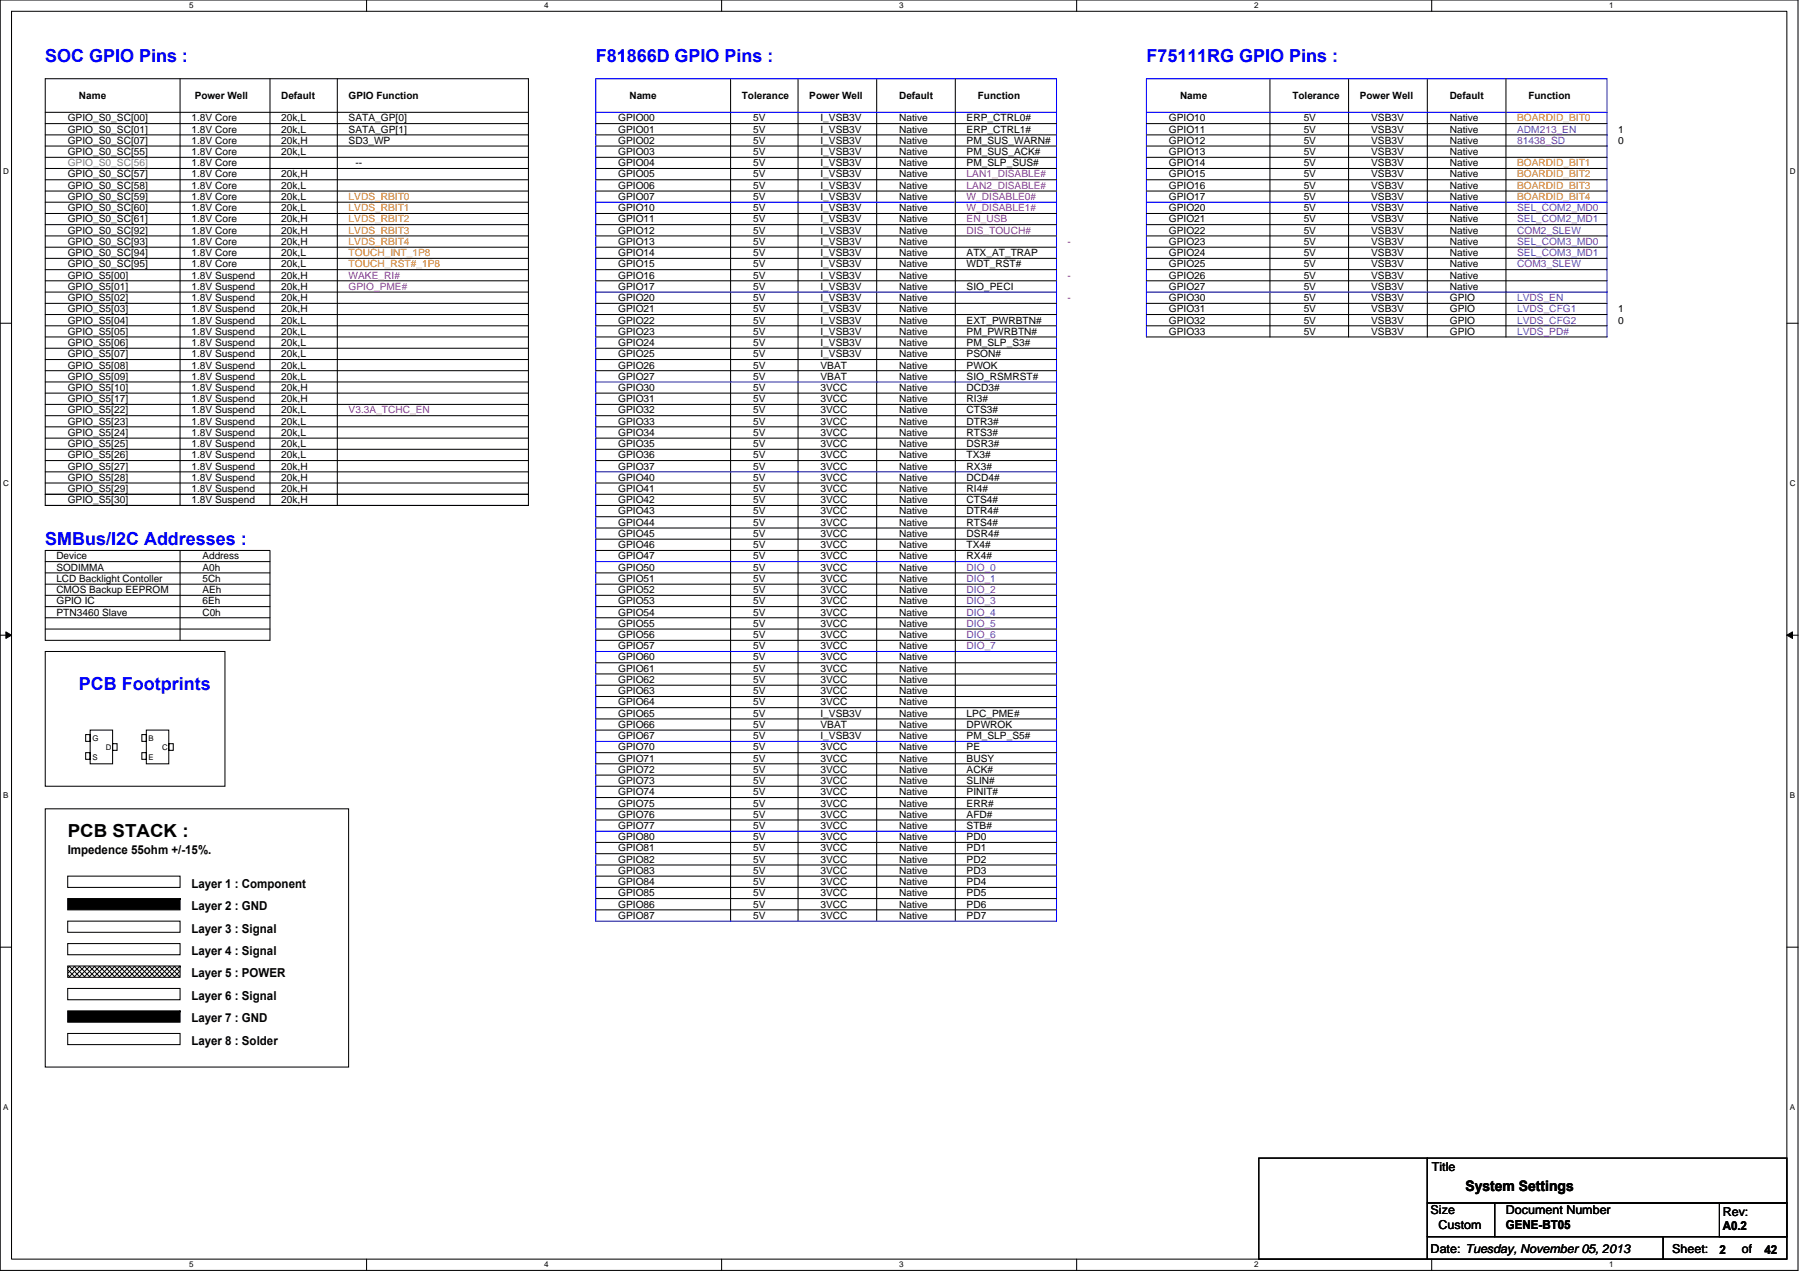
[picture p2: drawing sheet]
<svg xmlns="http://www.w3.org/2000/svg" width="297mm" height="210mm" viewBox="0 0 297 210" stroke-linecap="round" stroke-linejoin="round" font-family="sans-serif">
<defs><g id="words">
<g font-size="3" fill="#00f">
<text x="7.5" y="10.2">SOC GPIO Pins :</text>
<text x="98.3" y="10.2">F81866D GPIO Pins :</text>
<text x="189.2" y="10.2">F75111RG GPIO Pins :</text>
<text x="7.5" y="89.9">SMBus/I2C Addresses :</text>
<text x="13" y="114">PCB Footprints</text>
</g>
<text font-size="3" x="11.2" y="138.1">PCB STACK :</text>
<text font-size="2.4" x="241.8" y="196.6">System Settings</text>
<g font-size="2">
<text x="11.2" y="140.9">Impedence 55ohm +/-15%.</text>
<text x="31.6" y="146.5">Layer 1 : Component</text>
<text x="31.6" y="153.9">Layer 3 : Signal</text>
<text x="31.6" y="150.2">Layer 2 : GND</text>
<text x="31.6" y="161.4">Layer 5 : POWER</text>
<text x="31.6" y="157.6">Layer 4 : Signal</text>
<text x="31.6" y="165.1">Layer 6 : Signal</text>
<text x="31.6" y="172.5">Layer 8 : Solder</text>
<text x="31.6" y="168.8">Layer 7 : GND</text>
<text x="236.3" y="193.4">Title</text>
<text x="236.1" y="200.4">Size</text>
<text x="237.4" y="202.8">Custom</text>
<text x="248.5" y="200.4">Document Number</text>
<text x="248.5" y="202.9">GENE-BT05</text>
<text x="284.3" y="200.8">Rev:</text>
<text x="284.3" y="203.1">A0.2</text>
<text x="236.1" y="206.9">Date: Tuesday, November 05, 2013</text>
<text x="275.9" y="206.9">Sheet:</text>
<text x="283.7" y="207">2</text>
<text x="287.4" y="206.9">of</text>
<text x="291.2" y="207">42</text>
</g>
<g font-size="1.7">
<text x="13" y="16.4">Name</text>
<text x="32.1" y="16.4">Power Well</text>
<text x="46.4" y="16.4">Default</text>
<text x="57.5" y="16.4">GPIO Function</text>
<text x="103.9" y="16.4">Name</text>
<text x="122.4" y="16.4">Tolerance</text>
<text x="133.6" y="16.4">Power Well</text>
<text x="148.4" y="16.4">Default</text>
<text x="161.4" y="16.4">Function</text>
<text x="194.7" y="16.4">Name</text>
<text x="213.3" y="16.4">Tolerance</text>
<text x="224.4" y="16.4">Power Well</text>
<text x="239.2" y="16.4">Default</text>
<text x="252.2" y="16.4">Function</text>
<text x="11.2" y="20">GPIO_S0_SC[00]</text>
<text x="11.2" y="21.9">GPIO_S0_SC[01]</text>
<text x="11.2" y="23.7">GPIO_S0_SC[07]</text>
<text x="31.6" y="20">1.8V Core</text>
<text x="31.6" y="21.9">1.8V Core</text>
<text x="31.6" y="23.7">1.8V Core</text>
<text x="46.4" y="20">20k,L</text>
<text x="46.4" y="21.9">20k,L</text>
<text x="46.4" y="23.7">20k,H</text>
<text x="57.5" y="20">SATA_GP[0]</text>
<text x="57.5" y="21.9">SATA_GP[1]</text>
<text x="57.5" y="23.7">SD3_WP</text>
<text x="102" y="20">GPIO00</text>
<text x="102" y="21.9">GPIO01</text>
<text x="102" y="23.7">GPIO02</text>
<text x="124.3" y="20">5V</text>
<text x="124.3" y="21.9">5V</text>
<text x="124.3" y="23.7">5V</text>
<text x="135.4" y="21.9">I_VSB3V</text>
<text x="135.4" y="23.7">I_VSB3V</text>
<text x="135.4" y="20">I_VSB3V</text>
<text x="148.4" y="23.7">Native</text>
<text x="148.4" y="21.9">Native</text>
<text x="148.4" y="20">Native</text>
<text x="159.5" y="20">ERP_CTRL0#</text>
<text x="159.5" y="23.7">PM_SUS_WARN#</text>
<text x="159.5" y="21.9">ERP_CTRL1#</text>
<text x="192.9" y="20">GPIO10</text>
<text x="192.9" y="21.9">GPIO11</text>
<text x="192.9" y="23.7">GPIO12</text>
<text x="215.1" y="20">5V</text>
<text x="215.1" y="21.9">5V</text>
<text x="215.1" y="23.7">5V</text>
<text x="226.3" y="21.9">VSB3V</text>
<text x="226.3" y="23.7">VSB3V</text>
<text x="226.3" y="20">VSB3V</text>
<text x="239.2" y="23.7">Native</text>
<text x="239.2" y="21.9">Native</text>
<text x="239.2" y="20">Native</text>
<text x="267.1" y="21.9">1</text>
<text x="267.1" y="23.7">0</text>
<text x="11.2" y="25.6">GPIO_S0_SC[55]</text>
<text x="11.2" y="29.3">GPIO_S0_SC[57]</text>
<text x="31.6" y="25.6">1.8V Core</text>
<text x="31.6" y="27.5">1.8V Core</text>
<text x="31.6" y="29.3">1.8V Core</text>
<text x="46.4" y="25.6">20k,L</text>
<text x="46.4" y="29.3">20k,H</text>
<text x="58.6" y="27.5">--</text>
<text x="102" y="25.6">GPIO03</text>
<text x="102" y="27.5">GPIO04</text>
<text x="102" y="29.3">GPIO05</text>
<text x="124.3" y="27.5">5V</text>
<text x="124.3" y="29.3">5V</text>
<text x="124.3" y="25.6">5V</text>
<text x="135.4" y="25.6">I_VSB3V</text>
<text x="135.4" y="27.5">I_VSB3V</text>
<text x="135.4" y="29.3">I_VSB3V</text>
<text x="148.4" y="25.6">Native</text>
<text x="148.4" y="29.3">Native</text>
<text x="148.4" y="27.5">Native</text>
<text x="159.5" y="25.6">PM_SUS_ACK#</text>
<text x="159.5" y="27.5">PM_SLP_SUS#</text>
<text x="192.9" y="25.6">GPIO13</text>
<text x="192.9" y="27.5">GPIO14</text>
<text x="192.9" y="29.3">GPIO15</text>
<text x="215.1" y="25.6">5V</text>
<text x="215.1" y="27.5">5V</text>
<text x="215.1" y="29.3">5V</text>
<text x="226.3" y="25.6">VSB3V</text>
<text x="226.3" y="27.5">VSB3V</text>
<text x="226.3" y="29.3">VSB3V</text>
<text x="239.2" y="25.6">Native</text>
<text x="239.2" y="29.3">Native</text>
<text x="239.2" y="27.5">Native</text>
<text x="11.2" y="31.2">GPIO_S0_SC[58]</text>
<text x="11.2" y="33">GPIO_S0_SC[59]</text>
<text x="11.2" y="34.9">GPIO_S0_SC[60]</text>
<text x="31.6" y="31.2">1.8V Core</text>
<text x="31.6" y="33">1.8V Core</text>
<text x="31.6" y="34.9">1.8V Core</text>
<text x="46.4" y="31.2">20k,L</text>
<text x="46.4" y="33">20k,L</text>
<text x="46.4" y="34.9">20k,L</text>
<text x="102" y="31.2">GPIO06</text>
<text x="102" y="33">GPIO07</text>
<text x="102" y="34.9">GPIO10</text>
<text x="124.3" y="31.2">5V</text>
<text x="124.3" y="33">5V</text>
<text x="124.3" y="34.9">5V</text>
<text x="135.4" y="34.9">I_VSB3V</text>
<text x="135.4" y="31.2">I_VSB3V</text>
<text x="135.4" y="33">I_VSB3V</text>
<text x="148.4" y="33">Native</text>
<text x="148.4" y="31.2">Native</text>
<text x="148.4" y="34.9">Native</text>
<text x="192.9" y="31.2">GPIO16</text>
<text x="192.9" y="33">GPIO17</text>
<text x="192.9" y="34.9">GPIO20</text>
<text x="215.1" y="31.2">5V</text>
<text x="215.1" y="33">5V</text>
<text x="215.1" y="34.9">5V</text>
<text x="226.3" y="31.2">VSB3V</text>
<text x="226.3" y="33">VSB3V</text>
<text x="226.3" y="34.9">VSB3V</text>
<text x="239.2" y="33">Native</text>
<text x="239.2" y="31.2">Native</text>
<text x="239.2" y="34.9">Native</text>
<text x="11.2" y="36.7">GPIO_S0_SC[61]</text>
<text x="11.2" y="38.6">GPIO_S0_SC[92]</text>
<text x="11.2" y="40.4">GPIO_S0_SC[93]</text>
<text x="31.6" y="36.7">1.8V Core</text>
<text x="31.6" y="38.6">1.8V Core</text>
<text x="31.6" y="40.4">1.8V Core</text>
<text x="46.4" y="36.7">20k,H</text>
<text x="46.4" y="38.6">20k,H</text>
<text x="46.4" y="40.4">20k,H</text>
<text x="102" y="36.7">GPIO11</text>
<text x="102" y="38.6">GPIO12</text>
<text x="102" y="40.4">GPIO13</text>
<text x="124.3" y="36.7">5V</text>
<text x="124.3" y="40.4">5V</text>
<text x="124.3" y="38.6">5V</text>
<text x="135.4" y="36.7">I_VSB3V</text>
<text x="135.4" y="38.6">I_VSB3V</text>
<text x="135.4" y="40.4">I_VSB3V</text>
<text x="148.4" y="38.6">Native</text>
<text x="148.4" y="40.4">Native</text>
<text x="148.4" y="36.7">Native</text>
<text x="192.9" y="36.7">GPIO21</text>
<text x="192.9" y="38.6">GPIO22</text>
<text x="192.9" y="40.4">GPIO23</text>
<text x="215.1" y="36.7">5V</text>
<text x="215.1" y="40.4">5V</text>
<text x="215.1" y="38.6">5V</text>
<text x="226.3" y="36.7">VSB3V</text>
<text x="226.3" y="38.6">VSB3V</text>
<text x="226.3" y="40.4">VSB3V</text>
<text x="239.2" y="38.6">Native</text>
<text x="239.2" y="40.4">Native</text>
<text x="239.2" y="36.7">Native</text>
<text x="11.2" y="46">GPIO_S5[00]</text>
<text x="11.2" y="47.8">GPIO_S5[01]</text>
<text x="11.2" y="42.3">GPIO_S0_SC[94]</text>
<text x="11.2" y="44.1">GPIO_S0_SC[95]</text>
<text x="31.6" y="46">1.8V Suspend</text>
<text x="31.6" y="47.8">1.8V Suspend</text>
<text x="31.6" y="42.3">1.8V Core</text>
<text x="31.6" y="44.1">1.8V Core</text>
<text x="46.4" y="46">20k,H</text>
<text x="46.4" y="47.8">20k,H</text>
<text x="46.4" y="42.3">20k,L</text>
<text x="46.4" y="44.1">20k,L</text>
<text x="102" y="42.3">GPIO14</text>
<text x="102" y="44.1">GPIO15</text>
<text x="102" y="46">GPIO16</text>
<text x="102" y="47.8">GPIO17</text>
<text x="124.3" y="42.3">5V</text>
<text x="124.3" y="44.1">5V</text>
<text x="124.3" y="47.8">5V</text>
<text x="124.3" y="46">5V</text>
<text x="135.4" y="42.3">I_VSB3V</text>
<text x="135.4" y="44.1">I_VSB3V</text>
<text x="135.4" y="46">I_VSB3V</text>
<text x="135.4" y="47.8">I_VSB3V</text>
<text x="148.4" y="46">Native</text>
<text x="148.4" y="44.1">Native</text>
<text x="148.4" y="42.3">Native</text>
<text x="148.4" y="47.8">Native</text>
<text x="159.5" y="47.8">SIO_PECI</text>
<text x="159.5" y="42.3">ATX_AT_TRAP</text>
<text x="159.5" y="44.1">WDT_RST#</text>
<text x="192.9" y="42.3">GPIO24</text>
<text x="192.9" y="44.1">GPIO25</text>
<text x="192.9" y="46">GPIO26</text>
<text x="192.9" y="47.8">GPIO27</text>
<text x="215.1" y="42.3">5V</text>
<text x="215.1" y="44.1">5V</text>
<text x="215.1" y="47.8">5V</text>
<text x="215.1" y="46">5V</text>
<text x="226.3" y="42.3">VSB3V</text>
<text x="226.3" y="44.1">VSB3V</text>
<text x="226.3" y="46">VSB3V</text>
<text x="226.3" y="47.8">VSB3V</text>
<text x="239.2" y="47.8">Native</text>
<text x="239.2" y="46">Native</text>
<text x="239.2" y="44.1">Native</text>
<text x="239.2" y="42.3">Native</text>
<text x="11.2" y="49.7">GPIO_S5[02]</text>
<text x="11.2" y="51.6">GPIO_S5[03]</text>
<text x="11.2" y="53.4">GPIO_S5[04]</text>
<text x="31.6" y="51.6">1.8V Suspend</text>
<text x="31.6" y="49.7">1.8V Suspend</text>
<text x="31.6" y="53.4">1.8V Suspend</text>
<text x="46.4" y="49.7">20k,H</text>
<text x="46.4" y="51.6">20k,H</text>
<text x="46.4" y="53.4">20k,L</text>
<text x="102" y="49.7">GPIO20</text>
<text x="102" y="51.6">GPIO21</text>
<text x="102" y="53.4">GPIO22</text>
<text x="124.3" y="49.7">5V</text>
<text x="124.3" y="51.6">5V</text>
<text x="124.3" y="53.4">5V</text>
<text x="135.4" y="49.7">I_VSB3V</text>
<text x="135.4" y="51.6">I_VSB3V</text>
<text x="135.4" y="53.4">I_VSB3V</text>
<text x="148.4" y="51.6">Native</text>
<text x="148.4" y="49.7">Native</text>
<text x="148.4" y="53.4">Native</text>
<text x="159.5" y="53.4">EXT_PWRBTN#</text>
<text x="192.9" y="49.7">GPIO30</text>
<text x="192.9" y="51.6">GPIO31</text>
<text x="192.9" y="53.4">GPIO32</text>
<text x="215.1" y="49.7">5V</text>
<text x="215.1" y="51.6">5V</text>
<text x="215.1" y="53.4">5V</text>
<text x="226.3" y="49.7">VSB3V</text>
<text x="226.3" y="51.6">VSB3V</text>
<text x="226.3" y="53.4">VSB3V</text>
<text x="239.2" y="51.6">GPIO</text>
<text x="239.2" y="53.4">GPIO</text>
<text x="239.2" y="49.7">GPIO</text>
<text x="267.1" y="51.6">1</text>
<text x="267.1" y="53.4">0</text>
<text x="11.2" y="55.3">GPIO_S5[05]</text>
<text x="11.2" y="57.1">GPIO_S5[06]</text>
<text x="11.2" y="59">GPIO_S5[07]</text>
<text x="31.6" y="55.3">1.8V Suspend</text>
<text x="31.6" y="57.1">1.8V Suspend</text>
<text x="31.6" y="59">1.8V Suspend</text>
<text x="46.4" y="55.3">20k,L</text>
<text x="46.4" y="57.1">20k,L</text>
<text x="46.4" y="59">20k,L</text>
<text x="102" y="55.3">GPIO23</text>
<text x="102" y="57.1">GPIO24</text>
<text x="102" y="59">GPIO25</text>
<text x="124.3" y="55.3">5V</text>
<text x="124.3" y="57.1">5V</text>
<text x="124.3" y="59">5V</text>
<text x="135.4" y="55.3">I_VSB3V</text>
<text x="135.4" y="57.1">I_VSB3V</text>
<text x="135.4" y="59">I_VSB3V</text>
<text x="148.4" y="55.3">Native</text>
<text x="148.4" y="57.1">Native</text>
<text x="148.4" y="59">Native</text>
<text x="159.5" y="59">PSON#</text>
<text x="159.5" y="57.1">PM_SLP_S3#</text>
<text x="159.5" y="55.3">PM_PWRBTN#</text>
<text x="192.9" y="55.3">GPIO33</text>
<text x="215.1" y="55.3">5V</text>
<text x="226.3" y="55.3">VSB3V</text>
<text x="239.2" y="55.3">GPIO</text>
<text x="11.2" y="60.8">GPIO_S5[08]</text>
<text x="11.2" y="62.7">GPIO_S5[09]</text>
<text x="11.2" y="64.5">GPIO_S5[10]</text>
<text x="31.6" y="64.5">1.8V Suspend</text>
<text x="31.6" y="62.7">1.8V Suspend</text>
<text x="31.6" y="60.8">1.8V Suspend</text>
<text x="46.4" y="60.8">20k,L</text>
<text x="46.4" y="62.7">20k,L</text>
<text x="46.4" y="64.5">20k,H</text>
<text x="102" y="60.8">GPIO26</text>
<text x="102" y="62.7">GPIO27</text>
<text x="102" y="64.5">GPIO30</text>
<text x="124.3" y="60.8">5V</text>
<text x="124.3" y="62.7">5V</text>
<text x="124.3" y="64.5">5V</text>
<text x="135.4" y="62.7">VBAT</text>
<text x="135.4" y="60.8">VBAT</text>
<text x="135.4" y="64.5">3VCC</text>
<text x="148.4" y="60.8">Native</text>
<text x="148.4" y="62.7">Native</text>
<text x="148.4" y="64.5">Native</text>
<text x="159.5" y="62.7">SIO_RSMRST#</text>
<text x="159.5" y="60.8">PWOK</text>
<text x="159.5" y="64.5">DCD3#</text>
<text x="11.2" y="66.4">GPIO_S5[17]</text>
<text x="11.2" y="68.2">GPIO_S5[22]</text>
<text x="11.2" y="70.1">GPIO_S5[23]</text>
<text x="11.2" y="71.9">GPIO_S5[24]</text>
<text x="31.6" y="68.2">1.8V Suspend</text>
<text x="31.6" y="70.1">1.8V Suspend</text>
<text x="31.6" y="66.4">1.8V Suspend</text>
<text x="31.6" y="71.9">1.8V Suspend</text>
<text x="46.4" y="66.4">20k,H</text>
<text x="46.4" y="68.2">20k,L</text>
<text x="46.4" y="70.1">20k,L</text>
<text x="46.4" y="71.9">20k,L</text>
<text x="102" y="66.4">GPIO31</text>
<text x="102" y="68.2">GPIO32</text>
<text x="102" y="70.1">GPIO33</text>
<text x="102" y="71.9">GPIO34</text>
<text x="124.3" y="66.4">5V</text>
<text x="124.3" y="68.2">5V</text>
<text x="124.3" y="70.1">5V</text>
<text x="124.3" y="71.9">5V</text>
<text x="135.4" y="66.4">3VCC</text>
<text x="135.4" y="68.2">3VCC</text>
<text x="135.4" y="70.1">3VCC</text>
<text x="135.4" y="71.9">3VCC</text>
<text x="148.4" y="66.4">Native</text>
<text x="148.4" y="68.2">Native</text>
<text x="148.4" y="70.1">Native</text>
<text x="148.4" y="71.9">Native</text>
<text x="159.5" y="68.2">CTS3#</text>
<text x="159.5" y="66.4">RI3#</text>
<text x="159.5" y="71.9">RTS3#</text>
<text x="159.5" y="70.1">DTR3#</text>
<text x="11.2" y="73.8">GPIO_S5[25]</text>
<text x="11.2" y="75.6">GPIO_S5[26]</text>
<text x="11.2" y="77.5">GPIO_S5[27]</text>
<text x="31.6" y="73.8">1.8V Suspend</text>
<text x="31.6" y="75.6">1.8V Suspend</text>
<text x="31.6" y="77.5">1.8V Suspend</text>
<text x="46.4" y="73.8">20k,L</text>
<text x="46.4" y="75.6">20k,L</text>
<text x="46.4" y="77.5">20k,H</text>
<text x="102" y="73.8">GPIO35</text>
<text x="102" y="75.6">GPIO36</text>
<text x="102" y="77.5">GPIO37</text>
<text x="124.3" y="77.5">5V</text>
<text x="124.3" y="73.8">5V</text>
<text x="124.3" y="75.6">5V</text>
<text x="135.4" y="73.8">3VCC</text>
<text x="135.4" y="77.5">3VCC</text>
<text x="135.4" y="75.6">3VCC</text>
<text x="148.4" y="75.6">Native</text>
<text x="148.4" y="73.8">Native</text>
<text x="148.4" y="77.5">Native</text>
<text x="159.5" y="73.8">DSR3#</text>
<text x="159.5" y="75.6">TX3#</text>
<text x="159.5" y="77.5">RX3#</text>
<text x="11.2" y="79.4">GPIO_S5[28]</text>
<text x="11.2" y="81.2">GPIO_S5[29]</text>
<text x="11.2" y="83.1">GPIO_S5[30]</text>
<text x="31.6" y="79.4">1.8V Suspend</text>
<text x="31.6" y="81.2">1.8V Suspend</text>
<text x="31.6" y="83.1">1.8V Suspend</text>
<text x="46.4" y="79.4">20k,H</text>
<text x="46.4" y="81.2">20k,H</text>
<text x="46.4" y="83.1">20k,H</text>
<text x="102" y="79.4">GPIO40</text>
<text x="102" y="81.2">GPIO41</text>
<text x="102" y="83.1">GPIO42</text>
<text x="124.3" y="79.4">5V</text>
<text x="124.3" y="81.2">5V</text>
<text x="124.3" y="83.1">5V</text>
<text x="135.4" y="79.4">3VCC</text>
<text x="135.4" y="81.2">3VCC</text>
<text x="135.4" y="83.1">3VCC</text>
<text x="148.4" y="79.4">Native</text>
<text x="148.4" y="81.2">Native</text>
<text x="148.4" y="83.1">Native</text>
<text x="159.5" y="79.4">DCD4#</text>
<text x="159.5" y="83.1">CTS4#</text>
<text x="159.5" y="81.2">RI4#</text>
<text x="102" y="84.9">GPIO43</text>
<text x="102" y="86.8">GPIO44</text>
<text x="102" y="88.6">GPIO45</text>
<text x="124.3" y="84.9">5V</text>
<text x="124.3" y="86.8">5V</text>
<text x="124.3" y="88.6">5V</text>
<text x="135.4" y="84.9">3VCC</text>
<text x="135.4" y="86.8">3VCC</text>
<text x="135.4" y="88.6">3VCC</text>
<text x="148.4" y="84.9">Native</text>
<text x="148.4" y="86.8">Native</text>
<text x="148.4" y="88.6">Native</text>
<text x="159.5" y="84.9">DTR4#</text>
<text x="159.5" y="88.6">DSR4#</text>
<text x="159.5" y="86.8">RTS4#</text>
<text x="9.3" y="94.2">SODIMMA</text>
<text x="9.3" y="92.4">Device</text>
<text x="33.4" y="92.4">Address</text>
<text x="33.4" y="94.2">A0h</text>
<text x="102" y="90.5">GPIO46</text>
<text x="102" y="92.4">GPIO47</text>
<text x="102" y="94.2">GPIO50</text>
<text x="124.3" y="90.5">5V</text>
<text x="124.3" y="92.4">5V</text>
<text x="124.3" y="94.2">5V</text>
<text x="135.4" y="90.5">3VCC</text>
<text x="135.4" y="92.4">3VCC</text>
<text x="135.4" y="94.2">3VCC</text>
<text x="148.4" y="90.5">Native</text>
<text x="148.4" y="92.4">Native</text>
<text x="148.4" y="94.2">Native</text>
<text x="159.5" y="90.5">TX4#</text>
<text x="159.5" y="92.4">RX4#</text>
<text x="9.3" y="96.1">LCD Backlight Contoller</text>
<text x="9.3" y="97.9">CMOS Backup EEPROM</text>
<text x="9.3" y="101.6">PTN3460 Slave</text>
<text x="9.3" y="99.8">GPIO IC</text>
<text x="33.4" y="99.8">6Eh</text>
<text x="33.4" y="101.6">C0h</text>
<text x="33.4" y="96.1">5Ch</text>
<text x="33.4" y="97.9">AEh</text>
<text x="102" y="96.1">GPIO51</text>
<text x="102" y="97.9">GPIO52</text>
<text x="102" y="99.8">GPIO53</text>
<text x="102" y="101.6">GPIO54</text>
<text x="124.3" y="96.1">5V</text>
<text x="124.3" y="97.9">5V</text>
<text x="124.3" y="101.6">5V</text>
<text x="124.3" y="99.8">5V</text>
<text x="135.4" y="96.1">3VCC</text>
<text x="135.4" y="97.9">3VCC</text>
<text x="135.4" y="99.8">3VCC</text>
<text x="135.4" y="101.6">3VCC</text>
<text x="148.4" y="97.9">Native</text>
<text x="148.4" y="96.1">Native</text>
<text x="148.4" y="99.8">Native</text>
<text x="148.4" y="101.6">Native</text>
<text x="102" y="103.5">GPIO55</text>
<text x="102" y="105.3">GPIO56</text>
<text x="102" y="107.2">GPIO57</text>
<text x="124.3" y="103.5">5V</text>
<text x="124.3" y="105.3">5V</text>
<text x="124.3" y="107.2">5V</text>
<text x="135.4" y="103.5">3VCC</text>
<text x="135.4" y="105.3">3VCC</text>
<text x="135.4" y="107.2">3VCC</text>
<text x="148.4" y="103.5">Native</text>
<text x="148.4" y="105.3">Native</text>
<text x="148.4" y="107.2">Native</text>
<text x="102" y="109">GPIO60</text>
<text x="102" y="110.9">GPIO61</text>
<text x="102" y="112.7">GPIO62</text>
<text x="124.3" y="109">5V</text>
<text x="124.3" y="112.7">5V</text>
<text x="124.3" y="110.9">5V</text>
<text x="135.4" y="109">3VCC</text>
<text x="135.4" y="110.9">3VCC</text>
<text x="135.4" y="112.7">3VCC</text>
<text x="148.4" y="109">Native</text>
<text x="148.4" y="110.9">Native</text>
<text x="148.4" y="112.7">Native</text>
<text x="102" y="114.6">GPIO63</text>
<text x="102" y="116.5">GPIO64</text>
<text x="102" y="118.3">GPIO65</text>
<text x="124.3" y="114.6">5V</text>
<text x="124.3" y="116.5">5V</text>
<text x="124.3" y="118.3">5V</text>
<text x="135.4" y="114.6">3VCC</text>
<text x="135.4" y="116.5">3VCC</text>
<text x="135.4" y="118.3">I_VSB3V</text>
<text x="148.4" y="114.6">Native</text>
<text x="148.4" y="116.5">Native</text>
<text x="148.4" y="118.3">Native</text>
<text x="159.5" y="118.3">LPC_PME#</text>
<text x="102" y="120.2">GPIO66</text>
<text x="102" y="122">GPIO67</text>
<text x="102" y="123.9">GPIO70</text>
<text x="102" y="125.7">GPIO71</text>
<text x="124.3" y="120.2">5V</text>
<text x="124.3" y="123.9">5V</text>
<text x="124.3" y="125.7">5V</text>
<text x="124.3" y="122">5V</text>
<text x="135.4" y="120.2">VBAT</text>
<text x="135.4" y="122">I_VSB3V</text>
<text x="135.4" y="123.9">3VCC</text>
<text x="135.4" y="125.7">3VCC</text>
<text x="148.4" y="120.2">Native</text>
<text x="148.4" y="122">Native</text>
<text x="148.4" y="123.9">Native</text>
<text x="148.4" y="125.7">Native</text>
<text x="159.5" y="123.9">PE</text>
<text x="159.5" y="122">PM_SLP_S5#</text>
<text x="159.5" y="120.2">DPWROK</text>
<text x="159.5" y="125.7">BUSY</text>
<text x="102" y="127.6">GPIO72</text>
<text x="102" y="129.4">GPIO73</text>
<text x="102" y="131.3">GPIO74</text>
<text x="124.3" y="127.6">5V</text>
<text x="124.3" y="129.4">5V</text>
<text x="124.3" y="131.3">5V</text>
<text x="135.4" y="127.6">3VCC</text>
<text x="135.4" y="129.4">3VCC</text>
<text x="135.4" y="131.3">3VCC</text>
<text x="148.4" y="127.6">Native</text>
<text x="148.4" y="129.4">Native</text>
<text x="148.4" y="131.3">Native</text>
<text x="159.5" y="131.3">PINIT#</text>
<text x="159.5" y="129.4">SLIN#</text>
<text x="159.5" y="127.6">ACK#</text>
<text x="102" y="133.1">GPIO75</text>
<text x="102" y="135">GPIO76</text>
<text x="102" y="136.8">GPIO77</text>
<text x="124.3" y="135">5V</text>
<text x="124.3" y="133.1">5V</text>
<text x="124.3" y="136.8">5V</text>
<text x="135.4" y="135">3VCC</text>
<text x="135.4" y="133.1">3VCC</text>
<text x="135.4" y="136.8">3VCC</text>
<text x="148.4" y="133.1">Native</text>
<text x="148.4" y="135">Native</text>
<text x="148.4" y="136.8">Native</text>
<text x="159.5" y="136.8">STB#</text>
<text x="159.5" y="135">AFD#</text>
<text x="159.5" y="133.1">ERR#</text>
<text x="102" y="138.7">GPIO80</text>
<text x="102" y="140.5">GPIO81</text>
<text x="102" y="142.4">GPIO82</text>
<text x="124.3" y="138.7">5V</text>
<text x="124.3" y="140.5">5V</text>
<text x="124.3" y="142.4">5V</text>
<text x="135.4" y="138.7">3VCC</text>
<text x="135.4" y="140.5">3VCC</text>
<text x="135.4" y="142.4">3VCC</text>
<text x="148.4" y="138.7">Native</text>
<text x="148.4" y="140.5">Native</text>
<text x="148.4" y="142.4">Native</text>
<text x="159.5" y="138.7">PD0</text>
<text x="159.5" y="142.4">PD2</text>
<text x="159.5" y="140.5">PD1</text>
<text x="102" y="144.3">GPIO83</text>
<text x="102" y="146.1">GPIO84</text>
<text x="102" y="148">GPIO85</text>
<text x="102" y="149.8">GPIO86</text>
<text x="124.3" y="144.3">5V</text>
<text x="124.3" y="146.1">5V</text>
<text x="124.3" y="149.8">5V</text>
<text x="124.3" y="148">5V</text>
<text x="135.4" y="144.3">3VCC</text>
<text x="135.4" y="146.1">3VCC</text>
<text x="135.4" y="149.8">3VCC</text>
<text x="135.4" y="148">3VCC</text>
<text x="148.4" y="144.3">Native</text>
<text x="148.4" y="146.1">Native</text>
<text x="148.4" y="148">Native</text>
<text x="148.4" y="149.8">Native</text>
<text x="159.5" y="146.1">PD4</text>
<text x="159.5" y="144.3">PD3</text>
<text x="159.5" y="149.8">PD6</text>
<text x="159.5" y="148">PD5</text>
<text x="102" y="151.7">GPIO87</text>
<text x="124.3" y="151.7">5V</text>
<text x="135.4" y="151.7">3VCC</text>
<text x="148.4" y="151.7">Native</text>
<text x="159.5" y="151.7">PD7</text>
</g>
<g font-size="1.7" fill="#8000ff">
<text x="250.4" y="21.9">ADM213_EN</text>
<text x="250.4" y="23.7">81438_SD</text>
<text x="250.4" y="34.9">SEL_COM2_MD0</text>
<text x="250.4" y="36.7">SEL_COM2_MD1</text>
<text x="250.4" y="38.6">COM2_SLEW</text>
<text x="250.4" y="40.4">SEL_COM3_MD0</text>
<text x="250.4" y="42.3">SEL_COM3_MD1</text>
<text x="250.4" y="44.1">COM3_SLEW</text>
<text x="250.4" y="49.7">LVDS_EN</text>
<text x="250.4" y="51.6">LVDS_CFG1</text>
<text x="250.4" y="53.4">LVDS_CFG2</text>
<text x="250.4" y="55.3">LVDS_PD#</text>
<text x="159.5" y="94.2">DIO_0</text>
<text x="159.5" y="96.1">DIO_1</text>
<text x="159.5" y="97.9">DIO_2</text>
<text x="159.5" y="99.8">DIO_3</text>
<text x="159.5" y="101.6">DIO_4</text>
<text x="159.5" y="103.5">DIO_5</text>
<text x="159.5" y="105.3">DIO_6</text>
<text x="159.5" y="107.2">DIO_7</text>
</g>
<g font-size="1.7" fill="#ff8000">
<text x="250.4" y="20">BOARDID_BIT0</text>
<text x="250.4" y="27.5">BOARDID_BIT1</text>
<text x="250.4" y="29.3">BOARDID_BIT2</text>
<text x="57.5" y="33">LVDS_RBIT0</text>
<text x="57.5" y="34.9">LVDS_RBIT1</text>
<text x="250.4" y="31.2">BOARDID_BIT3</text>
<text x="250.4" y="33">BOARDID_BIT4</text>
<text x="57.5" y="36.7">LVDS_RBIT2</text>
<text x="57.5" y="38.6">LVDS_RBIT3</text>
<text x="57.5" y="40.4">LVDS_RBIT4</text>
<text x="57.5" y="42.3">TOUCH_INT_1P8</text>
<text x="57.5" y="44.1">TOUCH_RST#_1P8</text>
</g>
<text font-size="1.7" fill="#808080" x="11.2" y="27.5">GPIO_S0_SC[56]</text>
<g font-size="1.7" fill="#ff0080">
<text x="159.5" y="29.3">LAN1_DISABLE#</text>
<text x="159.5" y="33">W_DISABLE0#</text>
<text x="159.5" y="34.9">W_DISABLE1#</text>
<text x="159.5" y="31.2">LAN2_DISABLE#</text>
<text x="159.5" y="36.7">EN_USB</text>
<text x="159.5" y="38.6">DIS_TOUCH#</text>
<text x="176.2" y="40.4">-</text>
<text x="57.5" y="47.8">GPIO_PME#</text>
<text x="57.5" y="46">WAKE_RI#</text>
<text x="176.2" y="46">-</text>
<text x="176.2" y="49.7">-</text>
<text x="57.5" y="68.2">V3.3A_TCHC_EN</text>
</g>
<g font-size="1.3">
<text x="31.2" y="1.4">5</text>
<text x="89.8" y="1.4">4</text>
<text x="148.4" y="1.4">3</text>
<text x="207" y="1.4">2</text>
<text x="265.6" y="1.4">1</text>
<text x=".5" y="28.8">D</text>
<text x="295.3" y="28.8">D</text>
<text x=".5" y="80.3">C</text>
<text x="295.3" y="80.3">C</text>
<text x="15.3" y="122.3">G</text>
<text x="15.3" y="125.4">S</text>
<text x="17.5" y="123.7">D</text>
<text x="24.5" y="122.3">B</text>
<text x="24.5" y="125.4">E</text>
<text x="26.8" y="123.7">C</text>
<text x=".5" y="131.8">B</text>
<text x="295.3" y="131.8">B</text>
<text x=".5" y="183.3">A</text>
<text x="295.3" y="183.3">A</text>
<text x="31.2" y="209.2">5</text>
<text x="89.8" y="209.2">4</text>
<text x="148.4" y="209.2">3</text>
<text x="207" y="209.2">2</text>
<text x="265.6" y="209.2">1</text>
</g>
</g></defs>
<path d="M0 0h296.7v209.7h-296.7zM1.9 1.9h293v206h-293z" fill="none" stroke="#000" stroke-width=".17"/>
<g fill="#fff">
<path d="M31.2 .2h.7v1.5h-.7z"/>
<path d="M31.2 208h.7v1.5h-.7z"/>
</g>
<path d="M60.5 0v1.9M60.5 207.9v1.8" fill="none" stroke="#000" stroke-width=".17"/>
<g fill="#fff">
<path d="M89.8 .2h.7v1.5h-.7z"/>
<path d="M89.8 208h.7v1.5h-.7z"/>
</g>
<path d="M119.1 0v1.9M119.1 207.9v1.8" fill="none" stroke="#000" stroke-width=".17"/>
<g fill="#fff">
<path d="M148.4 .2h.7v1.5h-.7z"/>
<path d="M148.4 208h.7v1.5h-.7z"/>
</g>
<path d="M177.7 0v1.9M177.7 207.9v1.8" fill="none" stroke="#000" stroke-width=".17"/>
<g fill="#fff">
<path d="M207 .2h.7v1.5h-.7z"/>
<path d="M207 208h.7v1.5h-.7z"/>
</g>
<path d="M236.3 0v1.9M236.3 207.9v1.8" fill="none" stroke="#000" stroke-width=".17"/>
<g fill="#fff">
<path d="M265.6 .2h.7v1.5h-.7z"/>
<path d="M265.6 208h.7v1.5h-.7z"/>
<path d="M.5 27.6h1v1.5h-1z"/>
<path d="M295.3 27.6h1v1.5h-1z"/>
<path d="M.5 79.1h1v1.5h-1z"/>
<path d="M295.3 79.1h1v1.5h-1z"/>
</g>
<path d="M0 53.4h1.9M294.9 53.4h1.8" fill="none" stroke="#000" stroke-width=".17"/>
<g fill="#fff">
<path d="M.5 130.6h.9v1.5h-.9z"/>
<path d="M295.3 130.6h.9v1.5h-.9z"/>
</g>
<path d="M0 104.9h1.9M294.9 104.9h1.8" fill="none" stroke="#000" stroke-width=".17"/>
<path d="M1 104.3l.9 .6-.9 .5zM294.9 104.9l.9-.6v1.1z" fill="#000" stroke="#000" stroke-width=".17"/>
<g fill="#fff">
<path d="M.5 182.1h.9v1.5h-.9z"/>
<path d="M295.3 182.1h.9v1.5h-.9z"/>
</g>
<g fill="none" stroke="#000" stroke-width=".17">
<path d="M7.5 13h79.7v70.4h-79.7zM7.5 18.5h79.7M29.7 13v70.4M44.6 13v70.4M55.7 13v70.4M120.6 13v139.1M131.7 13v139.1M144.7 13v139.1M157.6 13v139.1M209.6 13v42.6M222.5 13v42.6M235.5 13v42.6"/>
<path d="M248.5 13v42.6M7.5 20.4h79.7M7.5 22.3h79.7M7.5 24.1h79.7M7.5 26h79.7M7.5 27.8h79.7M7.5 29.7h79.7M7.5 31.5h79.7M7.5 33.4h79.7M7.5 35.2h79.7M7.5 37.1h79.7M7.5 38.9h79.7"/>
<path d="M98.3 20.4h76M98.3 22.3h76M98.3 24.1h76M98.3 26h76M98.3 27.8h76M98.3 29.7h76M98.3 31.5h76M98.3 35.2h76M98.3 37.1h76M98.3 38.9h76M189.2 20.4h76M189.2 22.3h76"/>
<path d="M189.2 24.1h76M189.2 26h76M189.2 27.8h76M189.2 29.7h76M189.2 31.5h76M189.2 35.2h76M189.2 37.1h76M189.2 38.9h76M7.5 40.8h79.7M7.5 42.7h79.7M7.5 44.5h79.7M7.5 46.4h79.7"/>
<path d="M7.5 48.2h79.7M7.5 50.1h79.7M7.5 51.9h79.7M7.5 53.8h79.7M7.5 55.6h79.7M7.5 57.5h79.7M7.5 59.4h79.7M98.3 40.8h76M98.3 42.7h76M98.3 44.5h76M98.3 46.4h76M98.3 50.1h76"/>
<path d="M98.3 51.9h76M98.3 53.8h76M98.3 55.6h76M98.3 57.5h76M98.3 59.4h76M189.2 40.8h76M189.2 42.7h76M189.2 44.5h76M189.2 46.4h76M189.2 50.1h76M189.2 51.9h76M189.2 53.8h76"/>
<path d="M189.2 55.6h76M7.5 61.2h79.7M7.5 64.9h79.7M7.5 66.8h79.7M7.5 68.6h79.7M7.5 70.5h79.7M7.5 72.3h79.7M7.5 63.1h79.7M7.5 74.2h79.7M7.5 76h79.7M7.5 77.9h79.7M7.5 79.7h79.7"/>
<path d="M98.3 61.2h76M98.3 64.9h76M98.3 66.8h76M98.3 68.6h76M98.3 70.5h76M98.3 72.3h76M98.3 74.2h76M98.3 76h76M98.3 79.7h76M7.5 81.6h79.7M7.5 90.9h37.1v14.8h-37.1zM7.5 92.7h37.1"/>
<path d="M7.5 94.6h37.1M7.5 96.4h37.1M7.5 98.3h37.1M29.7 90.9v14.8M98.3 81.6h76M98.3 83.4h76M98.3 85.3h76M98.3 87.2h76M98.3 89h76M98.3 90.9h76M98.3 94.6h76M98.3 96.4h76"/>
<path d="M98.3 98.3h76M7.5 107.5h29.6v22.3h-29.6zM7.5 100.1h37.1M7.5 102h37.1M7.5 103.8h37.1M98.3 100.1h76M98.3 102h76M98.3 103.8h76M98.3 105.7h76M98.3 109.4h76M98.3 111.3h76M98.3 113.1h76"/>
<path d="M98.3 115h76M98.3 116.8h76M98.3 118.7h76M7.5 133.5h50v42.6h-50zM14.1 121.3h.8v1.1h-.8zM14.1 124.2h.8v1.1h-.8zM14.9 120.5h3.7v5.6h-3.7zM18.6 122.8h.7v1.1h-.7zM23.4 121.3h.7v1.1h-.7zM23.4 124.2h.7v1.1h-.7zM24.1 120.5h3.8v5.6h-3.8zM27.9 122.8h.7v1.1h-.7z"/>
<path d="M98.3 120.5h76M98.3 124.2h76M98.3 126.1h76M98.3 128h76M98.3 129.8h76M98.3 131.7h76M98.3 133.5h76M98.3 139.1h76M98.3 135.4h76M0 156.4h1.9M11.2 144.6h18.5v1.9h-18.5zM11.2 155.8h18.5v1.8h-18.5z"/>
<path d="M11.2 152.1h18.5v1.8h-18.5zM98.3 140.9h76M98.3 142.8h76M98.3 144.6h76M98.3 146.5h76M98.3 148.3h76M98.3 150.2h76M294.9 156.4h1.8M11.2 170.6h18.5v1.8h-18.5zM11.2 163.2h18.5v1.8h-18.5zM207.7 191.2h27.8v16.7h-27.8zM235.5 198.6h11.2v5.6h-11.2z"/>
<path d="M235.5 191.2h59.4v7.4h-59.4zM246.7 198.6h48.2v5.6h-48.2zM283.7 198.6h11.2v5.6h-11.2zM235.5 204.2h39v3.7h-39zM274.5 204.2h20.4v3.7h-20.4z"/>
</g>
<g fill="none" stroke="#00f" stroke-width=".17">
<path d="M98.3 13h76v139.1h-76zM98.3 18.5h76M189.2 18.5h76M98.3 33.4h76M189.2 33.4h76M98.3 48.2h76M189.2 55.6v-42.6h76v42.6M189.2 48.2h76M98.3 63.1h76M98.3 77.9h76M98.3 92.7h76M98.3 107.5h76"/>
<path d="M98.3 122.4h76M98.3 137.2h76"/>
</g>
<g fill="#000" stroke="#000" stroke-width=".17">
<path d="M11.2 148.3v1.9h18.5v-1.9z" fill-rule="evenodd"/>
<path d="M11.2 159.5v1.8h18.5v-1.8z" fill-rule="evenodd"/>
<path d="M11.2 166.9v1.8h18.5v-1.8z" fill-rule="evenodd"/>
</g>
<use href="#words"/>
</svg>
